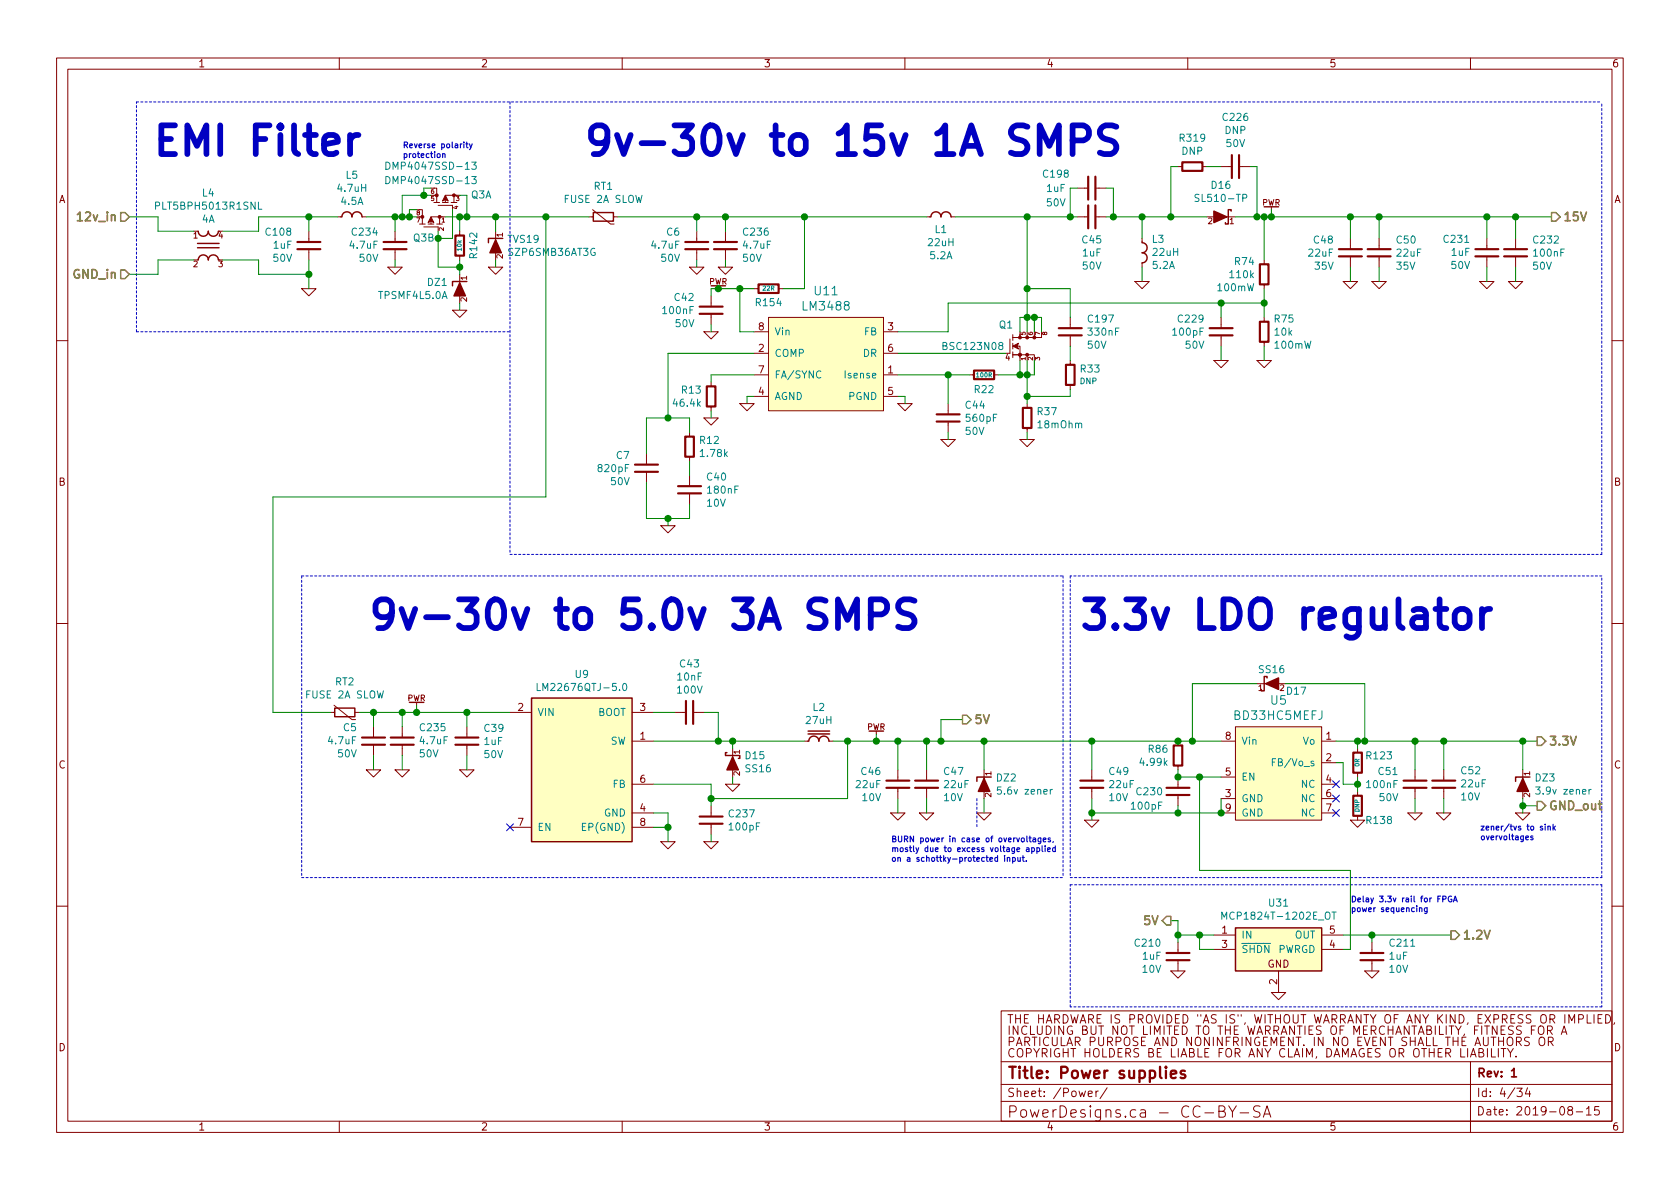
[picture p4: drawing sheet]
<svg xmlns="http://www.w3.org/2000/svg" width="297mm" height="210mm" viewBox="0 0 297 210" stroke-linecap="round" stroke-linejoin="round" font-family="sans-serif">
<defs><g id="words">
<g font-size="7.1" fill="#0000c2">
<text x="26.7" y="27.5">EMI Filter</text>
<text x="102.9" y="27.5">9v-30v to 15v 1A SMPS</text>
<text x="64.8" y="111.3">9v-30v to 5.0v 3A SMPS</text>
<text x="190.5" y="111.3">3.3v LDO regulator</text>
</g>
<g font-size="2.8" fill="#840000">
<text x="178" y="190.7">Title: Power supplies</text>
<text x="178" y="197.7">PowerDesigns.ca - CC-BY-SA</text>
</g>
<g font-size="2.1" fill="#848400">
<text x="14.3" y="39.1">12v_in</text>
<text x="276.3" y="39.1">15V</text>
<text x="13.2" y="49.3">GND_in</text>
<text x="172.1" y="128">5V</text>
<text x="273.7" y="131.8">3.3V</text>
<text x="273.7" y="143.3">GND_out</text>
<text x="202.5" y="163.6">5V</text>
<text x="258.5" y="166.1">1.2V</text>
</g>
<g font-size="2.1" fill="#008484">
<text x="144.1" y="52.2">U11</text>
<text x="142.2" y="54.9">LM3488</text>
<text x="224.7" y="124.6">U5</text>
<text x="218.4" y="127.3">BD33HC5MEFJ</text>
</g>
<g font-size="2.1" fill="#840000">
<text x="178" y="185">PARTICULAR PURPOSE AND NONINFRINGEMENT. IN NO EVENT SHALL THE AUTHORS OR</text>
<text x="178" y="181">THE HARDWARE IS PROVIDED &quot;AS IS&quot;, WITHOUT WARRANTY OF ANY KIND, EXPRESS OR IMPLIED,</text>
<text x="178" y="183">INCLUDING BUT NOT LIMITED TO THE WARRANTIES OF MERCHANTABILITY, FITNESS FOR A</text>
<text x="178" y="187">COPYRIGHT HOLDERS BE LIABLE FOR ANY CLAIM, DAMAGES OR OTHER LIABILITY.</text>
<text x="261" y="190.5">Rev: 1</text>
<text x="178" y="194">Sheet: /Power/</text>
<text x="261" y="197.3">Date: 2019-08-15</text>
<text x="261" y="194">Id: 4/34</text>
</g>
<g font-size="1.8" fill="#840000">
<text x="35" y="11.9">1</text>
<text x="85" y="11.9">2</text>
<text x="135" y="11.9">3</text>
<text x="185" y="11.9">4</text>
<text x="235" y="11.9">5</text>
<text x="285" y="11.9">6</text>
<text x="10.4" y="35.9">A</text>
<text x="285.4" y="35.9">A</text>
<text x="134.1" y="58.4">8</text>
<text x="157" y="58.4">3</text>
<text x="134.1" y="62.2">2</text>
<text x="157" y="62.2">6</text>
<text x="134.1" y="69.8">4</text>
<text x="134.1" y="66">7</text>
<text x="157" y="66">1</text>
<text x="157" y="69.8">5</text>
<text x="10.4" y="85.9">B</text>
<text x="285.4" y="85.9">B</text>
<text x="91.6" y="125.7">2</text>
<text x="113.2" y="125.7">3</text>
<text x="113.2" y="130.8">1</text>
<text x="216.7" y="130.8">8</text>
<text x="234.5" y="130.8">1</text>
<text x="10.4" y="135.9">C</text>
<text x="216.7" y="137.2">5</text>
<text x="234.5" y="134.6">2</text>
<text x="285.4" y="135.9">C</text>
<text x="113.2" y="143.5">4</text>
<text x="113.2" y="138.4">6</text>
<text x="216.7" y="141">3</text>
<text x="216.7" y="143.5">9</text>
<text x="234.5" y="138.4">4</text>
<text x="234.5" y="141">6</text>
<text x="234.5" y="143.5">7</text>
<text x="91.6" y="146">7</text>
<text x="113.2" y="146">8</text>
<text x="216.1" y="165.1">1</text>
<text x="216.1" y="167.6">3</text>
<text x="235.1" y="167.6">4</text>
<text x="235.1" y="165.1">5</text>
<text x="224.1" y="171.1">GND</text>
<text x="225.8" y="174.1" transform="rotate(-90 225.8 174.1)">2</text>
<text x="10.4" y="185.9">D</text>
<text x="285.4" y="185.9">D</text>
<text x="35" y="199.9">1</text>
<text x="85" y="199.9">2</text>
<text x="135" y="199.9">3</text>
<text x="185" y="199.9">4</text>
<text x="235" y="199.9">5</text>
<text x="285" y="199.9">6</text>
</g>
<g font-size="1.8" fill="#008484">
<text x="216.3" y="21.4">C226</text>
<text x="216.6" y="23.7">DNP</text>
<text x="208.7" y="25.1">R319</text>
<text x="209" y="27.4">DNP</text>
<text x="216.9" y="26">50V</text>
<text x="35.8" y="34.8">L4</text>
<text x="59.8" y="33.9">4.7uH</text>
<text x="61.2" y="31.6">L5</text>
<text x="69.2" y="32.6">DMP4047SSD-13</text>
<text x="69.2" y="30">DMP4047SSD-13</text>
<text x="83.3" y="35.1">Q3A</text>
<text x="100.1" y="35.9">FUSE 2A SLOW</text>
<text x="105" y="33.6">RT1</text>
<text x="184.6" y="31.4">C198</text>
<text x="185.1" y="34">1uF</text>
<text x="211.9" y="35.7">SL510-TP</text>
<text x="214.2" y="33.4">D16</text>
<text x="27.9" y="37.1">PLT5BPH5013R1SNL</text>
<text x="35.7" y="39.4">4A</text>
<text x="47.1" y="41.7">C108</text>
<text x="60.4" y="36.2">4.5A</text>
<text x="62.4" y="41.7">C234</text>
<text x="117.9" y="41.7">C6</text>
<text x="131.5" y="41.7">C236</text>
<text x="165.4" y="41.2">L1</text>
<text x="185.1" y="36.5">50V</text>
<text x="48.4" y="46.3">50V</text>
<text x="48.4" y="44">1uF</text>
<text x="62" y="44">4.7uF</text>
<text x="63.6" y="46.3">50V</text>
<text x="73.1" y="42.7">Q3B</text>
<text x="84.4" y="45.5" transform="rotate(-90 84.4 45.5)">R142</text>
<text x="89.9" y="42.9">TVS19</text>
<text x="90.1" y="45.3">SZP6SMB36AT3G</text>
<text x="115.3" y="44">4.7uF</text>
<text x="116.9" y="46.3">50V</text>
<text x="131.4" y="46.3">50V</text>
<text x="131.5" y="44">4.7uF</text>
<text x="164.2" y="43.5">22uH</text>
<text x="164.5" y="45.8">5.2A</text>
<text x="191.4" y="43">C45</text>
<text x="191.5" y="45.4">1uF</text>
<text x="191.5" y="47.7">50V</text>
<text x="203.8" y="42.9">L3</text>
<text x="203.9" y="47.6">5.2A</text>
<text x="203.9" y="45.3">22uH</text>
<text x="218.4" y="46.9">R74</text>
<text x="231.4" y="45.4">22uF</text>
<text x="232.4" y="43.1">C48</text>
<text x="232.5" y="47.7">35V</text>
<text x="247" y="47.7">35V</text>
<text x="247" y="43.1">C50</text>
<text x="247" y="45.4">22uF</text>
<text x="255.4" y="42.9">C231</text>
<text x="256.6" y="47.6">50V</text>
<text x="256.7" y="45.3">1uF</text>
<text x="271.1" y="47.7">50V</text>
<text x="271.2" y="43.1">C232</text>
<text x="271.3" y="45.4">100nF</text>
<text x="67.1" y="52.9">TPSMF4L5.0A</text>
<text x="75.6" y="50.6">DZ1</text>
<text x="119.3" y="53.2">C42</text>
<text x="215.4" y="51.5">100mW</text>
<text x="217.6" y="49.2">110k</text>
<text x="117.3" y="55.5">100nF</text>
<text x="119.5" y="57.9">50V</text>
<text x="133.8" y="54.1">R154</text>
<text x="136.9" y="59.3">Vin</text>
<text x="152.8" y="59.3">FB</text>
<text x="176.7" y="58.1">Q1</text>
<text x="192.5" y="57">C197</text>
<text x="192.6" y="59.4">330nF</text>
<text x="207.5" y="59.4">100pF</text>
<text x="208.4" y="57">C229</text>
<text x="225.4" y="57">R75</text>
<text x="225.5" y="59.4">10k</text>
<text x="136.9" y="63.1">COMP</text>
<text x="152.6" y="63.1">DR</text>
<text x="167.1" y="61.9">BSC123N08</text>
<text x="191.1" y="65.9">R33</text>
<text x="192.4" y="61.7">50V</text>
<text x="209.7" y="61.7">50V</text>
<text x="225.5" y="61.7">100mW</text>
<text x="119.2" y="71.9">46.4k</text>
<text x="120.6" y="69.6">R13</text>
<text x="136.9" y="70.7">AGND</text>
<text x="136.9" y="66.9">FA/SYNC</text>
<text x="149.7" y="66.9">Isense</text>
<text x="150.1" y="70.7">PGND</text>
<text x="172.4" y="69.5">R22</text>
<text x="170.8" y="76.9">50V</text>
<text x="170.8" y="72.3">C44</text>
<text x="171" y="74.6">560pF</text>
<text x="183.5" y="73.4">R37</text>
<text x="183.6" y="75.7">18mOhm</text>
<text x="105.9" y="83.5">820pF</text>
<text x="109" y="81.2">C7</text>
<text x="123.8" y="78.5">R12</text>
<text x="124" y="80.8">1.78k</text>
<text x="108.1" y="85.8">50V</text>
<text x="125" y="89.6">10V</text>
<text x="125.1" y="85">C40</text>
<text x="125.2" y="87.3">180nF</text>
<text x="101.8" y="119.9">U9</text>
<text x="120.3" y="118">C43</text>
<text x="222.7" y="119">SS16</text>
<text x="54.3" y="123.5">FUSE 2A SLOW</text>
<text x="59.3" y="121.2">RT2</text>
<text x="95.9" y="122.2">LM22676QTJ-5.0</text>
<text x="119.9" y="120.3">10nF</text>
<text x="119.9" y="122.7">100V</text>
<text x="143.8" y="125.7">L2</text>
<text x="227.6" y="122.9">D17</text>
<text x="58.2" y="131.6">4.7uF</text>
<text x="60.8" y="129.3">C5</text>
<text x="74.4" y="131.6">4.7uF</text>
<text x="74.4" y="129.3">C235</text>
<text x="85.6" y="131.7">1uF</text>
<text x="85.7" y="129.4">C39</text>
<text x="95" y="126.6">VIN</text>
<text x="105.6" y="126.6">BOOT</text>
<text x="107.9" y="131.7">SW</text>
<text x="142.6" y="128">27uH</text>
<text x="219.5" y="131.7">Vin</text>
<text x="230.4" y="131.7">Vo</text>
<text x="59.8" y="133.9">50V</text>
<text x="74.2" y="133.9">50V</text>
<text x="85.7" y="134.1">50V</text>
<text x="131.9" y="134.3">D15</text>
<text x="131.9" y="136.6">SS16</text>
<text x="152.3" y="137.1">C46</text>
<text x="167" y="137.1">C47</text>
<text x="196.2" y="137.1">C49</text>
<text x="201.8" y="135.4">4.99k</text>
<text x="203.1" y="133.1">R86</text>
<text x="225.6" y="135.5">FB/Vo_s</text>
<text x="241.7" y="134.3">R123</text>
<text x="243.8" y="137.1">C51</text>
<text x="258.4" y="136.9">C52</text>
<text x="108.4" y="139.3">FB</text>
<text x="151.4" y="139.4">22uF</text>
<text x="152.5" y="141.7">10V</text>
<text x="167" y="141.7">10V</text>
<text x="167" y="139.4">22uF</text>
<text x="176.3" y="138.2">DZ2</text>
<text x="176.9" y="140.5">5.6v zener</text>
<text x="196.2" y="141.7">10V</text>
<text x="196.2" y="139.4">22uF</text>
<text x="200.2" y="143.2">100pF</text>
<text x="201.1" y="140.6">C230</text>
<text x="219.5" y="141.9">GND</text>
<text x="219.5" y="138">EN</text>
<text x="230.1" y="139.3">NC</text>
<text x="230.1" y="141.9">NC</text>
<text x="241.8" y="139.4">100nF</text>
<text x="243.9" y="141.7">50V</text>
<text x="258.4" y="141.5">10V</text>
<text x="258.5" y="139.2">22uF</text>
<text x="271.5" y="138.2">DZ3</text>
<text x="272.1" y="140.5">3.9v zener</text>
<text x="95" y="146.9">EN</text>
<text x="103.3" y="146.9">EP(GND)</text>
<text x="106.8" y="144.4">GND</text>
<text x="129" y="144.5">C237</text>
<text x="129.1" y="146.9">100pF</text>
<text x="219.5" y="144.4">GND</text>
<text x="230.1" y="144.4">NC</text>
<text x="241.7" y="145.7">R138</text>
<text x="224.4" y="160.3">U31</text>
<text x="200.8" y="167.4">C210</text>
<text x="217" y="162.6">MCP1824T-1202E_OT</text>
<text x="219.5" y="166">IN</text>
<text x="228.9" y="166">OUT</text>
<text x="245.8" y="167.4">C211</text>
<text x="202" y="172">10V</text>
<text x="202.1" y="169.7">1uF</text>
<text x="219.5" y="168.5">SHDN</text>
<text x="225.9" y="168.5">PWRGD</text>
<text x="245.7" y="169.7">1uF</text>
<text x="245.7" y="172">10V</text>
</g>
<g font-size="1.4" fill="#0000c2">
<text x="71.1" y="26.2">Reverse polarity</text>
<text x="71.1" y="27.9">protection</text>
<text x="157.5" y="148.9">BURN power in case of overvoltages,</text>
<text x="261.6" y="146.8">zener/tvs to sink</text>
<text x="261.6" y="148.6">overvoltages</text>
<text x="157.5" y="150.6">mostly due to excess voltage applied</text>
<text x="157.5" y="152.4">on a schottky-protected input.</text>
<text x="238.8" y="159.5">Delay 3.3v rail for FPGA</text>
<text x="238.8" y="161.3">power sequencing</text>
</g>
<g font-size="1.4" fill="#840000">
<text x="88.9" y="41.9" transform="rotate(-90 88.9 41.9)">1</text>
<text x="213.6" y="39.6">2</text>
<text x="217.4" y="39.6">1</text>
<text x="223.1" y="36.3">PWR</text>
<text x="34.2" y="42.2">1</text>
<text x="34.2" y="47.2">2</text>
<text x="38.7" y="47.2">3</text>
<text x="38.7" y="42.2">4</text>
<text x="88.9" y="45.7" transform="rotate(-90 88.9 45.7)">2</text>
<text x="82.5" y="53.3" transform="rotate(-90 82.5 53.3)">2</text>
<text x="82.5" y="49.5" transform="rotate(-90 82.5 49.5)">1</text>
<text x="125.3" y="50.3">PWR</text>
<text x="177.8" y="63.7">4</text>
<text x="72" y="124">PWR</text>
<text x="222.5" y="122.2">1</text>
<text x="226.3" y="122.2">2</text>
<text x="153.3" y="129.1">PWR</text>
<text x="130.8" y="137.2" transform="rotate(-90 130.8 137.2)">2</text>
<text x="130.8" y="133.3" transform="rotate(-90 130.8 133.3)">1</text>
<text x="175.3" y="137.2" transform="rotate(-90 175.3 137.2)">1</text>
<text x="270.5" y="137.2" transform="rotate(-90 270.5 137.2)">1</text>
<text x="175.3" y="141" transform="rotate(-90 175.3 141)">2</text>
<text x="270.5" y="141" transform="rotate(-90 270.5 141)">2</text>
</g>
<text font-size="1.4" fill="#008484" x="191" y="67.9">DNP</text>
<g font-size="1.1" fill="#840000">
<text x="76.2" y="35.5">5</text>
<text x="76.2" y="34.3">6</text>
<text x="80.7" y="35.5">3</text>
<text x="73.7" y="39.3">7</text>
<text x="73.7" y="38.1">8</text>
<text x="78.1" y="39.3">1</text>
<text x="78.5" y="40.8" transform="rotate(-90 78.5 40.8)">2</text>
<text x="81" y="37" transform="rotate(-90 81 37)">4</text>
<text x="181.3" y="59.3" transform="rotate(-90 181.3 59.3)">5</text>
<text x="182.6" y="59.3" transform="rotate(-90 182.6 59.3)">6</text>
<text x="183.9" y="59.3" transform="rotate(-90 183.9 59.3)">7</text>
<text x="185.1" y="59.3" transform="rotate(-90 185.1 59.3)">8</text>
<text x="181.3" y="63.7" transform="rotate(-90 181.3 63.7)">1</text>
<text x="182.6" y="63.7" transform="rotate(-90 182.6 63.7)">2</text>
<text x="183.9" y="63.7" transform="rotate(-90 183.9 63.7)">3</text>
</g>
<g font-size="1.1" fill="#008484">
<text x="81.6" y="44.3" transform="rotate(-90 81.6 44.3)">10k</text>
<text x="134.9" y="51.4">22R</text>
<text x="172.7" y="66.7">100R</text>
<text x="240.4" y="135.5" transform="rotate(-90 240.4 135.5)">0R</text>
<text x="240.4" y="143.6" transform="rotate(-90 240.4 143.6)">DNP</text>
</g>
</g></defs>
<g fill="none" stroke="#840000" stroke-width=".18">
<path d="M10 10.3h277v189.9h-277zM12 12.2h273v186.1h-273zM60 10.3v1.9M110 10.3v1.9M160 10.3v1.9M210 10.3v1.9M260 10.3v1.9M59.7 38.3h.8M64 38.3h.8M74.2 38.3h.5v1.3M74.2 37.1h.5v1.2M74.2 39.6h1"/>
<path d="M75.7 39.6h1M76.7 34.5h.5v1.3M76.7 33.3h.5v1.2M76.7 35.8h1M77.2 39.6h1M77.5 36.3h2.5M77.7 38.3v1.3M78.2 38.3h-2v1.3M78.2 35.8h1M79.8 35.8h1M80.3 34.5v1.3M80.8 34.5h-2.1v1.3"/>
<path d="M104.1 38.3h.8M104.8 37.1l3.1 2.5h.7M108.5 38.3h.7M163.8 38.3h.8M168.1 38.3h.8M190.5 38.3h1.9M190.5 33.3h1.9M193.7 38.3h1.9M193.7 33.3h1.9M208.3 29.5h.7M212.6 29.5h.8M215.9 29.5h1.9"/>
<path d="M216.9 38.3h1.5M219.1 29.5h1.9M224.8 36.6v.5M53.3 51h2.6l-1.3 1.3zM54.6 40.9v1.9M54.6 44.1v1.9M68.6 47.2h2.5l-1.3 1.3zM69.8 40.9v1.9M69.8 44.1v1.9M74.9 40.1h2.6M80 54.9h2.5l-1.2 1.2zM81.3 40.9v.8"/>
<path d="M81.3 45.2v.8M81.3 48.5v1.5M86.4 47.2h2.5l-1.3 1.3zM87.6 40.9v1.5M121.9 47.2h2.6l-1.3 1.3zM123.2 40.9v1.9M123.2 44.1v1.9M124.5 58.7h2.5l-1.3 1.2zM125.7 52.3v1.9M125.7 55.5v1.9M127 47.2h2.5l-1.2 1.3zM127 50.5v.5"/>
<path d="M128.3 40.9v1.9M128.3 44.1v1.9M133.3 51h.8M133.3 58.7h2.6M135.9 56.1h20.3v16.5h-20.3zM137.7 51h.7M156.2 58.7h2.5M178.6 59.9v2.6M179.1 59.2v1M180.3 59.2v.5h-1.2M181.6 59.3v.4M182.9 59.3v.4"/>
<path d="M184.1 59.3v.4h-3.8M189.2 56.1v1.9M189.2 59.3v1.9M200.7 49.8h2.5l-1.3 1.2zM201.9 42.2v.7M201.9 46.5v.7M215.9 56.1v1.9M215.9 59.3v1.9M223.5 46v.7M223.5 50.3v.7M223.5 56.1v.8M237.5 49.8h2.5l-1.2 1.2z"/>
<path d="M238.8 42.2v1.9M238.8 45.3v1.9M242.6 49.8h2.5l-1.3 1.2zM243.8 42.2v1.9M243.8 45.3v1.9M261.6 49.8h2.6l-1.3 1.2zM262.9 42.2v1.9M262.9 45.3v1.9M266.7 49.8h2.5l-1.2 1.2zM268 42.2v1.9M268 45.3v1.9M10 60.2h2"/>
<path d="M121.9 76.4v.8M124.5 73.9h2.5l-1.3 1.3zM125.7 67.6v.7M125.7 71.9v.7M130.8 71.4h2.5l-1.2 1.2zM133.3 66.3h2.6M133.3 62.5h2.6M133.3 70.1h2.6M156.2 66.3h2.5M156.2 62.5h2.5M156.2 70.1h2.5M158.7 71.4h2.6l-1.3 1.2z"/>
<path d="M166.4 77.7h2.5l-1.3 1.3zM167.6 71.4v1.9M167.6 74.5v1.9M171.4 66.3h.8M175.8 66.3h.7M179.1 61.2h1.2v2M179.1 62.7h3.8v.4M179.1 60.7v1M179.1 62.2v1M180.3 77.7h2.6l-1.3 1.3zM181.6 62.7v.4M181.6 71.4v.7"/>
<path d="M181.6 75.7v.7M189.2 63.7v.8M189.2 68.1v.7M214.6 63.7h2.6l-1.3 1.3zM222.2 63.7h2.6l-1.3 1.3zM223.5 60.4v.8M285 60.2h2M114.3 80.3v1.9M114.3 83.4v1.9M116.8 93h2.6l-1.3 1.2zM121.9 80.8v.7M121.9 84.1v1.9"/>
<path d="M121.9 87.2v1.9M10 110.3h2M285 110.3h2M58.4 126h.8M59.1 124.7l3.1 2.5h.7M62.7 126h.8M64.8 136.1h2.5l-1.3 1.3zM66 128.5v1.9M66 131.7v1.9M69.8 136.1h2.6l-1.3 1.3zM71.1 128.5v1.9M71.1 131.7v1.9"/>
<path d="M73.7 124.2v.5M81.3 136.1h2.5l-1.3 1.3zM82.5 128.5v1.9M82.5 131.7v1.9M90.2 126h3.8M111.8 131.1h3.8M111.8 138.7h3.8M111.8 126h3.8M119.4 126h1.9M122.6 126h1.9M128.3 138.7h2.5l-1.3 1.2zM129.5 132.3v1.6"/>
<path d="M142.2 131.1h.8M146.6 131.1h.7M154.9 129.3v.5M158.7 136.1v1.9M158.7 139.3v1.9M163.8 136.1v1.9M163.8 139.3v1.9M174 136.1v1.6M193 136.1v1.9M193 139.3v1.9M208.3 131.1v.7M208.3 135.4v.7"/>
<path d="M208.3 137.4v1.9M215.9 131.1h2.5M215.9 137.4h2.5M218.4 128.5h15.3v16.5h-15.3zM222.2 120.9h1.6M233.7 131.1h2.5M233.7 134.9h2.5M233.7 138.7h2.5M240 132.3v.8M240 136.6v.8M240 139.9v.8M250.2 136.1v1.9"/>
<path d="M250.2 139.3v1.9M255.3 136.1v1.9M255.3 139.3v1.9M269.2 136.1v1.6M90.2 146.3h3.8M111.8 143.8h3.8M111.8 146.3h3.8M116.8 148.8h2.6l-1.3 1.3zM124.5 148.8h2.5l-1.3 1.3zM125.7 142.5v1.9M125.7 145.7v1.9M157.5 143.8h2.5l-1.3 1.2z"/>
<path d="M162.6 143.8h2.5l-1.3 1.2zM172.7 143.8h2.6l-1.3 1.2zM191.8 145h2.5l-1.3 1.3zM208.3 140.6v1.9M215.9 141.2h2.5M215.9 143.8h2.5M233.7 141.2h2.5M233.7 143.8h2.5M238.8 145h2.5l-1.3 1.3zM240 144.3v.7M248.9 143.8h2.6l-1.3 1.2zM254 143.8h2.5l-1.2 1.2z"/>
<path d="M268 143.8h2.5l-1.3 1.2zM10 160.2h2M177 178.8h108v19.5h-108zM207 171.7h2.5l-1.2 1.3zM208.3 166.6v1.9M208.3 169.8v1.9M214.6 165.3h3.8M214.6 167.9h3.8M224.8 175.5h2.5l-1.2 1.3zM226.1 171.7v3.8M233.7 165.3h3.8M233.7 167.9h3.8"/>
<path d="M241.3 171.7h2.5l-1.2 1.3zM242.6 166.6v1.9M242.6 169.8v1.9M280.6 179.4v1.5h.7M281.8 179.4v1.5M283.3 179.4h-.8v1.5h.8M283.9 179.4a.76 .76 0 0 1 .9 .8 .76 .76 0 0 1-.9 .7zM285 160.2h2M60 198.3v1.9M110 198.3v1.9M160 198.3v1.9M177 194.8h108"/>
<path d="M177 191.8h108M177 187.8h108M192.4 193.4l.7-.1v-.3l-.5-.1-.2 .2 .1 .7h.6M193.8 192.9v1M194.2 192.9l-.4 .2v.1M195.8 192.3l-1.3 2M210 198.3v1.9M215.5 196.5l.9-.1a.48 .48 0 0 0 .2-.5 .48 .48 0 0 0-.4-.4h-.7v2.1h.8a.53 .53 0 0 0 .4-.6 .53 .53 0 0 0-.5-.5M217.2 195.5l.7 1.1 .7-1.1M217.9 196.6v1M219.3 196.8h1.5M222.8 195.7l-.3-.2-.7 .2a.49 .49 0 0 0-.2 .4 .49 .49 0 0 0 .4 .4l.6 .2a.49 .49 0 0 1 .2 .5 .49 .49 0 0 1-.4 .4l-.8-.1"/>
<path d="M223.4 197.6l.6-2.1 .7 2.1M223.5 197h1M260 187.8v12.4M263.7 185.4v1.5h.7M264.9 185.4v1.5M265.8 185.4v1.5M266.5 185.4l.6 .8 .5-.8M267.1 186.2v.7M268 186.8v.1M268.2 192.4h.9l-.5 .6 .5 .1v.7l-.2 .1-.7-.1M270.1 192.3l-.4 1.1h.9M270.4 183.5l-.6-.1-.3 .3 .1 .3 .7 .3v.5a.62 .62 0 0 1-.8 0"/>
<path d="M270.4 192.9v1M272.2 183.6l.3-.2a.53 .53 0 0 1 .6 .5v.5a.51 .51 0 0 1-.8 .4 1.05 1.05 0 0 1-.1-1.2zM272.2 181.5a.5 .5 0 0 1 .5 0 .5 .5 0 0 1 .3 .4v.5a.5 .5 0 0 1-.5 .5 .5 .5 0 0 1-.5-.5v-.5zM273.6 182.2l.7-.1 .2-.2-.2-.4-.7-.1v1.5M273.8 184.2l.7-.1 .1-.2-.1-.3-.2-.2h-.5v1.5M274 182.2l.5 .7M274.1 184.2l.5 .7M276 182.9l.6-1.5 .4 1.5M276.2 182.5h.7M277.5 196.3l-.3-.3 .1-.2a.48 .48 0 0 1 .6 0l.2 .2-.2 .3-.6 .1a.48 .48 0 0 0 0 .6l.2 .2 .5-.2 .1-.4-.3-.3M278.7 196.6h1.1M279.1 180.2l.7-.1 .2-.2-.1-.3-.2-.2h-.6v1.5"/>
<path d="M280.5 196.1l.4-.4v1.5M280.5 197.2h.8M282.5 180.1h.5M282.7 195.7h-.7l-.1 .7 .2-.1h.5l.2 .2-.1 .5-.2 .2-.6-.2M285.5 180.8l-.2 .3"/>
</g>
<path d="M267.3 189.4l.4-.5v1.5M267.3 190.4h.8" fill="none" stroke="#840000" stroke-width=".3"/>
<path d="M207 190l1-.2-.1-.4-.6-.1-.3 .3 .1 .9 .2 .1 .6-.1M209.5 189.4l-.5-.1-.3 .3 .1 .3 .7 .2 .1 .2-.1 .2-.2 .1-.6-.1" fill="none" stroke="#840000" stroke-width=".41"/>
<g fill="none" stroke="#840000" stroke-width=".38">
<path d="M192.4 31.2v4.1M192.4 36.3v4.1M193.7 31.2v4.1M193.7 36.3v4.1M209 28.7h3.6v1.5h-3.6zM217.8 27.4v4.1M219.1 27.4v4.1M52.6 42.8h4M52.6 44.1h4M67.8 42.8h4.1M67.8 44.1h4.1M80.5 41.7h1.5v3.5h-1.5z"/>
<path d="M121.2 42.8h4M121.2 44.1h4M123.7 55.5h4.1M123.7 54.2h4.1M126.2 42.8h4.1M126.2 44.1h4.1M134.1 50.3h3.6v1.5h-3.6zM187.2 59.3h4.1M187.2 58h4.1M213.9 59.3h4M213.9 58h4M222.8 56.9h1.5v3.5h-1.5z"/>
<path d="M222.8 46.7h1.5v3.6h-1.5zM236.7 44.1h4.1M236.7 45.3h4.1M241.8 44.1h4.1M241.8 45.3h4.1M260.9 44.1h4M260.9 45.3h4M265.9 44.1h4.1M265.9 45.3h4.1M121.2 77.2h1.5v3.6h-1.5zM125 68.3h1.5v3.6h-1.5zM165.6 74.5h4.1"/>
<path d="M165.6 73.3h4.1M172.2 65.5h3.6v1.6h-3.6zM180.8 72.1h1.6v3.6h-1.6zM188.5 64.5h1.5v3.6h-1.5zM112.3 83.4h4M112.3 82.2h4M119.9 87.2h4.1M119.9 86h4.1M64 130.4h4.1M64 131.7h4.1M69.1 130.4h4.1M69.1 131.7h4.1"/>
<path d="M80.5 130.4h4.1M80.5 131.7h4.1M121.3 123.9v4.1M122.6 123.9v4.1M156.7 139.3h4.1M156.7 138h4.1M161.8 139.3h4.1M161.8 138h4.1M191 139.3h4.1M191 138h4.1M206.2 139.3h4.1M207.5 131.8h1.5v3.6h-1.5z"/>
<path d="M239.3 133.1h1.5v3.5h-1.5zM248.2 139.3h4M248.2 138h4M253.2 139.3h4.1M253.2 138h4.1M123.7 145.7h4.1M123.7 144.4h4.1M206.2 140.6h4.1M239.3 140.7h1.5v3.6h-1.5zM206.2 168.5h4.1M206.2 169.8h4.1M240.5 168.5h4.1"/>
<path d="M240.5 169.8h4.1"/>
</g>
<g fill="#ffffc2" stroke="#ffffc2" stroke-width=".18">
<path d="M218.4 164.1h15.3v7.6h-15.3z"/>
<path d="M135.9 56.1h20.3v16.5h-20.3z"/>
<path d="M218.4 128.5h15.3v16.5h-15.3z"/>
<path d="M94 123.4h17.8v25.4h-17.8z"/>
</g>
<g fill="none" stroke="#840000" stroke-width=".25">
<path d="M60.5 38.3a.89 .89 0 0 1 .8-.8 .89 .89 0 0 1 .9 .8 .89 .89 0 0 1 .9-.8 .89 .89 0 0 1 .9 .8M104.9 37.6h3.6v1.5h-3.6zM164.6 38.3a.89 .89 0 0 1 .9-.8 .89 .89 0 0 1 .9 .8 .89 .89 0 0 1 .9-.8 .89 .89 0 0 1 .8 .8M217.7 37.3v-.2h-.5v2.5h-.5v-.2M223.5 36.6h2.6M34.9 43.8h3.8M34.9 43h3.8M35.1 46a.89 .89 0 0 1 .8-.9 .89 .89 0 0 1 .9 .9 .89 .89 0 0 1 .9-.9 .89 .89 0 0 1 .9 .9M35.1 40.9a.89 .89 0 0 0 .8 .9 .89 .89 0 0 0 .9-.9 .89 .89 0 0 0 .9 .9 .89 .89 0 0 0 .9-.9M82.5 49.8h-2.5v.7M88.9 42.2h-2.5v.7M125.7 50.5h2.6"/>
<path d="M201.9 42.9a.89 .89 0 0 1 .9 .9 .89 .89 0 0 1-.9 .9 .89 .89 0 0 1 .9 .9 .89 .89 0 0 1-.9 .9M224 119.9v-.3h-.5v2.6h-.5v-.3M59.2 125.2h3.5v1.5h-3.5zM72.4 124.2h2.5M94 123.4h17.8v25.4h-17.8zM128.5 133.1h-.2v.5h2.5v.5h-.2M142.9 129.3h3.8M142.9 129.8h3.8M143 131.1a.89 .89 0 0 1 .9-.9 .89 .89 0 0 1 .9 .9 .89 .89 0 0 1 .9-.9 .89 .89 0 0 1 .9 .9M153.7 129.3h2.5M175.3 137.4h-2.6v.8M270.5 137.4h-2.5v.8"/>
<path d="M218.4 164.1h15.3v7.6h-15.3z"/>
</g>
<g fill="none" stroke="#008484" stroke-width=".18">
<path d="M45.7 35.7v1.3h.6M68.2 31.2a.64 .64 0 0 1 .8 .6 .64 .64 0 0 1-.8 .7zM68.2 28.7a.64 .64 0 0 1 .8 .6 .64 .64 0 0 1-.8 .6zM83.4 31.2h.8l-.4 .5 .4 .1v.6l-.3 .1-.5-.1M83.4 28.7h.8l-.4 .5 .4 .1v.5l-.3 .1-.5-.1M212 34.4h-.5l-.2 .1 .1 .4 .5 .2 .1 .3-.2 .2h-.5M219.7 35h.6l.1-.5-.2-.1h-.5v1.2M145.1 65.7a.6 .6 0 0 0-.8 .4 .6 .6 0 0 0 .6 .7l.2-.1M95 120.8v1.3h.6M110.2 121l.2-.2a.67 .67 0 0 1 .4 .7 .67 .67 0 0 1-.4 .6l-.3-.2v-.3zM186.1 139.6l-.4 .2M225 134.8h.4"/>
<path d="M225.6 134.2h-.6v1.2M271.5 139.2h.8l-.4 .4 .3 .2 .1 .4-.2 .2-.6-.1M281.3 139.6l-.4 .2M216 162.6v-1.3l.5 .9 .4-.9v1.3M235.5 161.3h.7M235.9 161.3v1.3"/>
</g>
<g fill="#840000" stroke="#840000" stroke-width=".25">
<path d="M81.3 50l1 2.3h-2z"/>
<path d="M174 137.7l1 2.2h-2z"/>
<path d="M269.2 137.7l1.1 2.2h-2.1z"/>
<path d="M214.6 37.3l2.3 1-2.3 1.1z"/>
<path d="M129.5 133.9l1.1 2.2h-2.1z"/>
<path d="M87.6 42.4l1 2.3h-2z"/>
<path d="M223.8 120.9l2.3-1v2z"/>
</g>
<g fill="#840000" stroke="#840000" stroke-width=".18">
<path d="M179.1 61.2l1-.5-.3 .5 .3 .5z"/>
<path d="M76.2 38.3l.5 1.1-.5-.3-.5 .3z"/>
<path d="M78.7 34.5l.5 1.1-.5-.3-.5 .3z"/>
<circle cx="180.3" cy="62.7" r=".25"/>
<circle cx="180.3" cy="59.7" r=".25"/>
<circle cx="181.6" cy="62.7" r=".25"/>
<circle cx="181.6" cy="59.7" r=".25"/>
<circle cx="182.9" cy="59.7" r=".25"/>
<circle cx="77.7" cy="38.3" r=".25"/>
<circle cx="74.7" cy="38.3" r=".25"/>
<circle cx="80.3" cy="34.5" r=".25"/>
<circle cx="77.2" cy="34.5" r=".25"/>
</g>
<g fill="none" stroke="#0000c2" stroke-width=".18" stroke-dasharray=".4 .4">
<path d="M24.1 18h259.1M90.2 18v80M24.1 58.7h66.1M24.1 58.7v-40.7M90.2 98h193M283.2 98v-80M53.3 101.8v53.4M53.3 101.8h134.7M188 101.8v53.4M189.2 101.8v53.4M283.2 101.8h-94M53.3 155.2h134.7"/>
<path d="M172.7 141.2v5.1M189.2 156.5h94M189.2 155.2h94M283.2 156.5v21.5M283.2 155.2v-53.4M189.2 178v-21.5M283.2 178h-94"/>
</g>
<g fill="none" stroke="#008400" stroke-width=".18">
<path d="M22.9 38.3h5v2.6h6.4M54.6 38.3v2.6M59.7 38.3h-14v2.6h-6.3M64.8 38.3h8.9M69.8 38.3v2.6M73.7 37.1h-1.3v1.2M76.2 34.5h-5.1v3.8M76.2 33.3h-1.3v1.2M78.7 38.3h25.4M80 37.1v5.1h-2.5M81.3 34.5h1.2v3.8M81.3 38.3v2.6"/>
<path d="M87.6 38.3v2.6M96.5 38.3v49.6h-48.2v38.1h10.1M109.2 38.3h54.6M123.2 38.3v2.6M128.3 38.3v2.6M142.2 38.3v12.7h-3.8M168.9 38.3h21.6M181.6 38.3v20.4M190.5 33.3h-1.3v5M195.6 38.3h17.8M195.6 33.3h1.2v5M201.9 38.3v3.9"/>
<path d="M208.3 29.5h-1.3v8.8M213.4 29.5h2.5M218.4 38.3h55.9M221 29.5h1.2v8.8M223.5 38.3v7.7M224.8 37.1v1.2M238.8 38.3v3.9M243.8 38.3v3.9M262.9 38.3v3.9M268 38.3v3.9M34.3 46h-6.4v2.5h-5M39.4 46h6.3v2.5h8.9"/>
<path d="M54.6 46v5M69.8 46v1.2M77.5 40.9v6.3h3.8M81.3 46v2.5M81.3 53.6v1.3M87.6 46v1.2M123.2 46v1.2M125.7 57.4v1.3M128.3 46v1.2M130.8 51v7.7h2.5M133.3 51h-7.6v1.3M180.3 58.7v-2.6h3.8v2.6"/>
<path d="M181.6 51h7.6v5.1M182.9 56.1v2.6M201.9 47.2v2.6M215.9 53.6v2.5M223.5 53.6h-55.9v5.1h-8.9M223.5 51v5.1M238.8 47.2v2.6M243.8 47.2v2.6M262.9 47.2v2.6M268 47.2v2.6M121.9 76.4v-2.5h-7.6v6.4M125.7 72.6v1.3"/>
<path d="M133.3 70.1h-1.2v1.3M133.3 66.3h-7.6v1.3M133.3 62.5h-15.2v11.4M158.7 70.1h1.3v1.3M158.7 66.3h12.7M158.7 62.5h19.1M167.6 66.3v5.1M167.6 76.4v1.3M180.3 63.7v2.6M181.6 63.7v7.7M181.6 76.4v1.3M182.9 63.7v2.6h-6.4"/>
<path d="M189.2 61.2v2.5M189.2 68.8v1.3h-7.6M215.9 61.2v2.5M223.5 61.2v2.5M114.3 85.3v6.4h7.6v-2.6M118.1 91.7v1.3M121.9 81.5v2.6M63.5 126h26.7M66 126v2.5M66 133.6v2.5M71.1 126v2.5M71.1 133.6v2.5"/>
<path d="M73.7 124.7v1.3M82.5 126v2.5M82.5 133.6v2.5M115.6 131.1h26.6M115.6 126h3.8M115.6 138.7h10.1v3.8M124.5 126h2.5v5.1M129.5 131.1v1.2M129.5 137.4v1.3M147.3 131.1h68.6M149.9 131.1v10.1h-24.2M154.9 129.8v1.3"/>
<path d="M158.7 131.1v5M163.8 131.1v5M170.2 127.2h-3.8v3.9M174 131.1v5M193 131.1v5M208.3 136.1v1.3h7.6M212.1 137.4v16.5h26.7v14h-1.3M222.2 120.9h-11.4v10.2M227.3 120.9h14v10.2M236.2 131.1h35.6M236.2 134.9h1.3v3.8h2.5M240 131.1v1.2"/>
<path d="M240 137.4v2.5M250.2 131.1v5M255.3 131.1v5M269.2 131.1v5M115.6 143.8h2.5v5M115.6 146.3h2.5M125.7 147.6v1.2M158.7 141.2v2.6M163.8 141.2v2.6M174 141.2v2.6M193 141.2v3.8M208.3 142.5v1.3"/>
<path d="M215.9 141.2v2.6h-22.9M250.2 141.2v2.6M255.3 141.2v2.6M269.2 142.5h2.6M269.2 141.2v2.6M207 162.8h1.3v3.8M208.3 165.3h6.3M212.1 165.3v2.6h2.5M237.5 165.3h19M242.6 165.3v1.3"/>
</g>
<path d="M13.7 37.9l.4-.4v1.5M13.7 39h.9" fill="none" stroke="#848400" stroke-width=".3"/>
<path d="M21.3 37.6h.8l.8 .7-.8 .8h-.8zM274.3 37.6h.8l.7 .7-.7 .8h-.8zM21.3 47.7h.8l.8 .8-.8 .8h-.8zM170.2 126.5h.7l.8 .7-.8 .8h-.7zM271.8 130.3h.7l.8 .8-.8 .7h-.7zM271.8 141.7h.7l.8 .8-.8 .8h-.7zM206.2 162h.8v1.6h-.8l-.7-.8zM256.5 164.6h.8l.8 .7-.8 .8h-.8z" fill="none" stroke="#848400" stroke-width=".25"/>
<g fill="none" stroke="#0000c2" stroke-width=".2">
<path d="M78.3 27.3l.3-.1 .1 .7M82.4 25.4h.4M82.5 25.1v.9l.3 .1M83 25.4l.2 .7M83.5 25.4l-.5 1.1M178.1 151.7h.4v.6M179 151.7l.3-.1 .2 .2-.1 .5h-.4M179 151.6v1M180 151.6v.7l.4-.1M180.4 151.6v.7M180.7 151.6h.4M180.9 151.3v.9l.2 .1"/>
<path d="M181.5 152.2v.1M182.4 150l.3-.1 .2 .2-.1 .4h-.4M182.7 148.2h.4v.7M183.1 148.4l-.5 .2 .2 .3 .3-.1M183.3 150l.3-.1 .2 .2-.1 .4h-.4M183.3 149.9v1M184 148.2v.8l-.2 .2-.2-.1M184 148.2h-.3l-.2 .2 .1 .4h.4M184.3 149.6v.8l.1 .2M184.5 148.5l.4-.1v-.2h-.3l-.1 .1v.5h.4M184.8 149.6v.1M184.8 149.9v.7"/>
<path d="M185.2 150.2l.5-.1-.1-.1-.2-.1-.2 .2 .1 .4h.3M185.7 148.2h-.2l-.2 .1 .4 .3v.2h-.4M186.2 148.8v.2M186.6 150l-.3-.1-.2 .2 .1 .4h.4M186.6 149.6v1M255.1 159l.5-.1v-.4h-.5v1M256.6 158.5a.46 .46 0 0 0-.5 .5 .46 .46 0 0 0 .6 .4v-.4h-.2M257 159.5l.3-1 .4 1M257.1 159.2h.5M271 147.9l-.2-.1-.2 .2 .4 .2v.3h-.4M273.2 145.8h.1M273.7 146.2l.4-.1v.7"/>
<path d="M273.7 146.1v.7M274.6 145.8v1M274.7 146.4l.3 .4M275 146.1l-.4 .4M252.3 160.5v.8l-.2 .2h-.2M252.3 160.6l-.3-.1-.2 .2 .1 .5h.4"/>
</g>
<path d="M61.9 23.9v3.3M63.4 23.9a1.27 1.27 0 0 0-1.5 .9M183.8 27.2v-5l1.7 3.6 1.7-3.6v5M189.6 24.8h2a1.38 1.38 0 0 0 1-1.3 1.38 1.38 0 0 0-1-1.3h-2v5M197.4 22.4l-.8-.2h-1.1a1.22 1.22 0 0 0-1.1 1.2 1.22 1.22 0 0 0 1.1 1.2 1.84 1.84 0 0 1 1.9 1.2 1.32 1.32 0 0 1-1 1.4h-1.2l-.7-.2M148.2 111.1v-5.1l1.6 3.6 1.7-3.6v5.1M153.9 108.7h2a1.38 1.38 0 0 0 1-1.4 1.38 1.38 0 0 0-1-1.3h-2v5.1M161.7 106.2l-.7-.2h-1.2a1.23 1.23 0 0 0-1 1.2 1.23 1.23 0 0 0 1 1.2 1.84 1.84 0 0 1 1.9 1.2 1.32 1.32 0 0 1-1 1.5h-1.2l-.7-.3M257.7 107.9a1.38 1.38 0 0 1 2.1 .8v1.4a1.37 1.37 0 0 1-1.3 1 1.37 1.37 0 0 1-1.3-1v-1.4zM262 107.7v3.4M263.5 107.7a1.27 1.27 0 0 0-1.5 1" fill="none" stroke="#0000c2" stroke-width="1"/>
<g fill="#008400" stroke="#008400" stroke-width=".25">
<circle cx="243.8" cy="38.3" r=".51"/>
<circle cx="223.5" cy="38.3" r=".51"/>
<circle cx="87.6" cy="38.3" r=".51"/>
<circle cx="208.3" cy="137.4" r=".51"/>
<circle cx="96.5" cy="38.3" r=".51"/>
<circle cx="238.8" cy="38.3" r=".51"/>
<circle cx="215.9" cy="143.8" r=".51"/>
<circle cx="193" cy="143.8" r=".51"/>
<circle cx="210.8" cy="131.1" r=".51"/>
<circle cx="223.5" cy="53.6" r=".51"/>
<circle cx="82.6" cy="126" r=".51"/>
<circle cx="212.1" cy="137.4" r=".51"/>
<circle cx="127" cy="131.1" r=".51"/>
<circle cx="208.3" cy="131.1" r=".51"/>
<circle cx="129.5" cy="131.1" r=".51"/>
<circle cx="222.3" cy="38.3" r=".51"/>
<circle cx="181.6" cy="51" r=".51"/>
<circle cx="81.3" cy="47.2" r=".51"/>
<circle cx="181.6" cy="56.1" r=".51"/>
<circle cx="240" cy="138.7" r=".51"/>
<circle cx="74.9" cy="34.5" r=".51"/>
<circle cx="118.1" cy="91.7" r=".51"/>
<circle cx="167.6" cy="66.3" r=".51"/>
<circle cx="181.6" cy="66.3" r=".51"/>
<circle cx="71.1" cy="38.3" r=".51"/>
<circle cx="180.3" cy="66.3" r=".51"/>
<circle cx="182.9" cy="56.1" r=".51"/>
<circle cx="158.8" cy="131.1" r=".51"/>
<circle cx="82.6" cy="38.3" r=".51"/>
<circle cx="181.6" cy="38.3" r=".51"/>
<circle cx="212.1" cy="165.3" r=".51"/>
<circle cx="240" cy="131.1" r=".51"/>
<circle cx="77.5" cy="42.2" r=".51"/>
<circle cx="208.3" cy="165.3" r=".51"/>
<circle cx="269.2" cy="142.5" r=".51"/>
<circle cx="201.9" cy="38.3" r=".51"/>
<circle cx="118.1" cy="73.9" r=".51"/>
<circle cx="154.9" cy="131.1" r=".51"/>
<circle cx="208.3" cy="143.8" r=".51"/>
<circle cx="224.8" cy="38.3" r=".51"/>
<circle cx="142.2" cy="38.3" r=".51"/>
<circle cx="196.9" cy="38.3" r=".51"/>
<circle cx="242.6" cy="165.3" r=".51"/>
<circle cx="174" cy="131.1" r=".51"/>
<circle cx="73.7" cy="126" r=".51"/>
<circle cx="54.6" cy="38.3" r=".51"/>
<circle cx="181.6" cy="70.1" r=".51"/>
<circle cx="269.2" cy="131.1" r=".51"/>
<circle cx="127" cy="51" r=".51"/>
<circle cx="255.3" cy="131.1" r=".51"/>
<circle cx="72.4" cy="38.3" r=".51"/>
<circle cx="125.7" cy="141.2" r=".51"/>
<circle cx="81.3" cy="38.3" r=".51"/>
<circle cx="54.6" cy="48.5" r=".51"/>
<circle cx="71.1" cy="126" r=".51"/>
<circle cx="189.2" cy="38.3" r=".51"/>
<circle cx="241.3" cy="131.1" r=".51"/>
<circle cx="149.9" cy="131.1" r=".51"/>
<circle cx="207" cy="38.3" r=".51"/>
<circle cx="118.1" cy="146.3" r=".51"/>
<circle cx="69.9" cy="38.3" r=".51"/>
<circle cx="163.8" cy="131.1" r=".51"/>
<circle cx="215.9" cy="53.6" r=".51"/>
<circle cx="166.4" cy="131.1" r=".51"/>
<circle cx="193" cy="131.1" r=".51"/>
<circle cx="250.2" cy="131.1" r=".51"/>
<circle cx="128.3" cy="38.3" r=".51"/>
<circle cx="262.9" cy="38.3" r=".51"/>
<circle cx="123.2" cy="38.3" r=".51"/>
<circle cx="66" cy="126" r=".51"/>
<circle cx="268" cy="38.3" r=".51"/>
<circle cx="130.8" cy="51" r=".51"/>
</g>
<path d="M235.6 138.1l1.2 1.2M236.8 138.1l-1.2 1.2M89.6 145.7l1.2 1.2M90.8 145.7l-1.2 1.2M235.6 143.1l1.2 1.3M235.6 140.6l1.2 1.2M236.8 143.1l-1.2 1.3M236.8 140.6l-1.2 1.2" fill="none" stroke="#000084" stroke-width=".18"/>
<use href="#words"/>
</svg>
